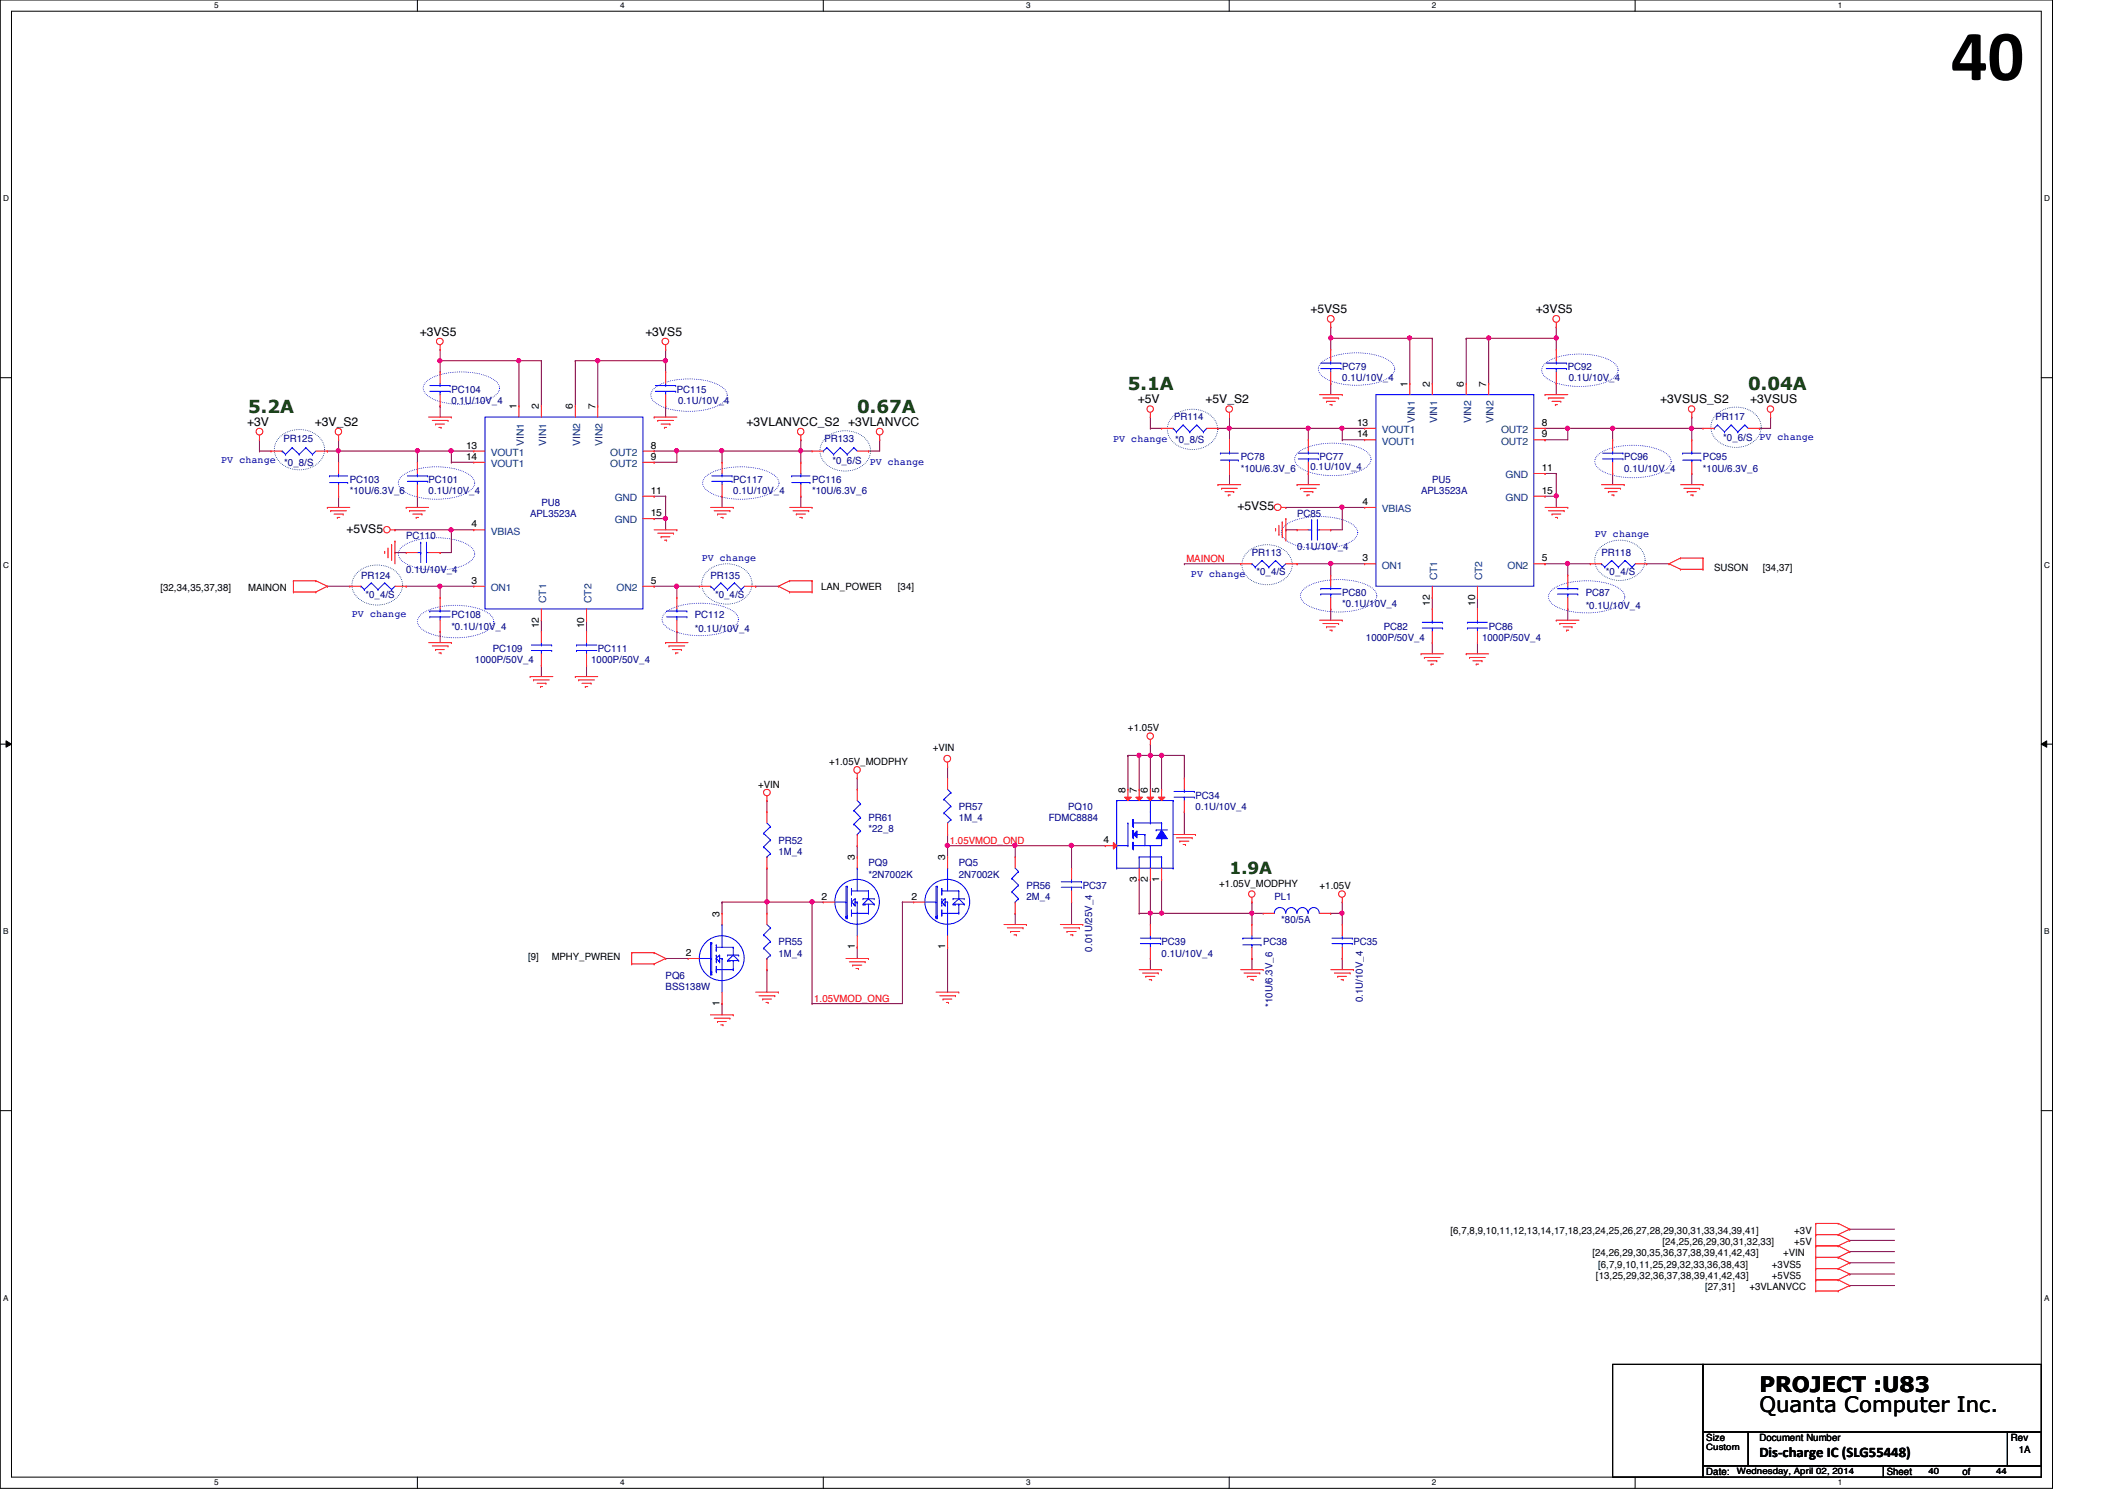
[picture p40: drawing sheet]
<svg xmlns="http://www.w3.org/2000/svg" width="297mm" height="210mm" viewBox="0 0 297 210" stroke-linecap="round" stroke-linejoin="round" font-family="sans-serif">
<defs><g id="words">
<text font-size="10.1" x="272.5" y="11.2">40</text>
<g font-size="3">
<text x="245.7" y="197.2">Quanta Computer Inc.</text>
<text x="245.7" y="194.4">PROJECT :U83</text>
</g>
<g font-size="2.5" fill="#004000">
<text x="34.7" y="57.7">5.2A</text>
<text x="119.7" y="57.7">0.67A</text>
<text x="157.5" y="54.5">5.1A</text>
<text x="244.1" y="54.5">0.04A</text>
</g>
<text font-size="2.3" fill="#004000" x="171.7" y="122">1.9A</text>
<text font-size="2" x="245.7" y="203.5">Dis-charge IC (SLG55448)</text>
<g font-size="1.7">
<text x="58.6" y="46.9">+3VS5</text>
<text x="90.1" y="46.9">+3VS5</text>
<text x="183" y="43.7">+5VS5</text>
<text x="214.5" y="43.7">+3VS5</text>
<text x="34.5" y="59.5">+3V</text>
<text x="44" y="59.5">+3V_S2</text>
<text x="104.3" y="59.5">+3VLANVCC_S2</text>
<text x="118.4" y="59.5">+3VLANVCC</text>
<text x="158.9" y="56.3">+5V</text>
<text x="168.4" y="56.3">+5V_S2</text>
<text x="231.9" y="56.3">+3VSUS_S2</text>
<text x="244.4" y="56.3">+3VSUS</text>
<text x="172.8" y="71.3">+5VS5</text>
<text x="48.4" y="74.4">+5VS5</text>
</g>
<g font-size="1.4" fill="#000080">
<text x="187.4" y="51.7">PC79</text>
<text x="187.4" y="53.3">0.1U/10V_4</text>
<text x="218.9" y="51.7">PC92</text>
<text x="219.1" y="53.3">0.1U/10V_4</text>
<text x="63" y="54.9">PC104</text>
<text x="63" y="56.4">0.1U/10V_4</text>
<text x="94.5" y="54.9">PC115</text>
<text x="94.7" y="56.4">0.1U/10V_4</text>
<text x="164" y="58.6">PR114</text>
<text x="239.6" y="58.6">PR117</text>
<text x="39.6" y="61.8">PR125</text>
<text x="39.7" y="65.1">*0_8/S</text>
<text x="115.1" y="61.8">PR133</text>
<text x="116.2" y="64.8">*0_6/S</text>
<text x="164.1" y="61.9">*0_8/S</text>
<text x="173.3" y="64.3">PC78</text>
<text x="173.3" y="65.9">*10U/6.3V_6</text>
<text x="183" y="65.7">0.1U/10V_4</text>
<text x="184.3" y="64.3">PC77</text>
<text x="226.8" y="64.3">PC96</text>
<text x="226.8" y="65.9">0.1U/10V_4</text>
<text x="237.8" y="64.3">PC95</text>
<text x="237.8" y="65.9">*10U/6.3V_6</text>
<text x="240.7" y="61.6">*0_6/S PV change</text>
<text x="48.8" y="67.4">PC103</text>
<text x="48.8" y="69">*10U/6.3V_6</text>
<text x="59.9" y="67.4">PC101</text>
<text x="59.9" y="69">0.1U/10V_4</text>
<text x="75.6" y="70.6">PU8</text>
<text x="102.4" y="67.4">PC117</text>
<text x="102.4" y="69">0.1U/10V_4</text>
<text x="113.4" y="67.4">PC116</text>
<text x="113.4" y="69">*10U/6.3V_6</text>
<text x="198.5" y="69">APL3523A</text>
<text x="200" y="67.4">PU5</text>
<text x="56.7" y="75.3">PC110</text>
<text x="74" y="72.2">APL3523A</text>
<text x="174.8" y="77.7">PR113</text>
<text x="181.1" y="72.2">PC85</text>
<text x="181.1" y="76.9">0.1U/10V_4</text>
<text x="223.6" y="77.7">PR118</text>
<text x="50.4" y="80.8">PR124</text>
<text x="51.1" y="83.5">*0_4/S</text>
<text x="56.7" y="80.1">0.1U/10V_4</text>
<text x="99.2" y="80.8">PR135</text>
<text x="99.9" y="83.5">*0_4/S</text>
<text x="175.5" y="80.3">*0_4/S</text>
<text x="187.4" y="83.2">PC80</text>
<text x="221.4" y="83.2">PC87</text>
<text x="224.3" y="80.3">*0_4/S</text>
<text x="63" y="86.4">PC108</text>
<text x="63" y="87.9">*0.1U/10V_4</text>
<text x="97" y="86.4">PC112</text>
<text x="97" y="88.2">*0.1U/10V_4</text>
<text x="187.4" y="84.8">*0.1U/10V_4</text>
<text x="190.8" y="89.5">1000P/50V_4</text>
<text x="193.2" y="87.9">PC82</text>
<text x="207" y="89.5">1000P/50V_4</text>
<text x="207.9" y="87.9">PC86</text>
<text x="221.4" y="85.1">*0.1U/10V_4</text>
<text x="66.3" y="92.6">1000P/50V_4</text>
<text x="68.8" y="91.1">PC109</text>
<text x="82.5" y="92.6">1000P/50V_4</text>
<text x="83.5" y="91.1">PC111</text>
<text x="133.9" y="113.1">PR57</text>
<text x="149.2" y="113.1">PQ10</text>
<text x="167" y="111.5">PC34</text>
<text x="167" y="113.1">0.1U/10V_4</text>
<text x="108.7" y="117.9">PR52</text>
<text x="108.7" y="119.4">1M_4</text>
<text x="121.3" y="114.7">PR61</text>
<text x="121.3" y="116.2">*22_8</text>
<text x="133.9" y="114.7">1M_4</text>
<text x="146.5" y="114.7">FDMC8884</text>
<text x="121.3" y="121">PQ9</text>
<text x="121.3" y="122.6">*2N7002K</text>
<text x="133.9" y="121">PQ5</text>
<text x="133.9" y="122.6">2N7002K</text>
<text x="143.3" y="124.1">PR56</text>
<text x="143.3" y="125.7">2M_4</text>
<text x="151.2" y="124.1">PC37</text>
<text x="178" y="125.7">PL1</text>
<text x="108.7" y="132">PR55</text>
<text x="162.2" y="132">PC39</text>
<text x="176.4" y="132">PC38</text>
<text x="178.9" y="128.9">*80/5A</text>
<text x="189" y="132">PC35</text>
<text x="93" y="136.7">PQ6</text>
<text x="108.7" y="133.6">1M_4</text>
<text x="152.5" y="132.9" transform="rotate(-90 152.5 132.9)">0.01U/25V_4</text>
<text x="162.2" y="133.6">0.1U/10V_4</text>
<text x="93" y="138.3">BSS138W</text>
<text x="177.7" y="140.6" transform="rotate(-90 177.7 140.6)">*10U/6.3V_6</text>
<text x="190.3" y="140" transform="rotate(-90 190.3 140)">0.1U/10V_4</text>
</g>
<g font-size="1.4">
<text x="72.1" y="57.1" transform="rotate(-90 72.1 57.1)">1</text>
<text x="75.3" y="57.1" transform="rotate(-90 75.3 57.1)">2</text>
<text x="80" y="57.1" transform="rotate(-90 80 57.1)">6</text>
<text x="83.1" y="57.1" transform="rotate(-90 83.1 57.1)">7</text>
<text x="189.5" y="59.5">13</text>
<text x="196.6" y="54" transform="rotate(-90 196.6 54)">1</text>
<text x="199.7" y="54" transform="rotate(-90 199.7 54)">2</text>
<text x="204.4" y="54" transform="rotate(-90 204.4 54)">6</text>
<text x="207.6" y="54" transform="rotate(-90 207.6 54)">7</text>
<text x="215.3" y="59.5">8</text>
<text x="65.1" y="64.2">14</text>
<text x="65.1" y="62.7">13</text>
<text x="90.9" y="64.2">9</text>
<text x="90.9" y="62.7">8</text>
<text x="189.5" y="61.1">14</text>
<text x="215.3" y="65.8">11</text>
<text x="215.3" y="61.1">9</text>
<text x="90.9" y="69">11</text>
<text x="190.3" y="70.5">4</text>
<text x="215.3" y="69">15</text>
<text x="65.9" y="73.7">4</text>
<text x="90.9" y="72.1">15</text>
<text x="22.4" y="82.5">[32,34,35,37,38]</text>
<text x="34.7" y="82.5">MAINON</text>
<text x="65.9" y="81.5">3</text>
<text x="90.9" y="81.5">5</text>
<text x="114.7" y="82.4">LAN_POWER</text>
<text x="125.4" y="82.4">[34]</text>
<text x="190.3" y="78.4">3</text>
<text x="215.3" y="78.4">5</text>
<text x="239.4" y="79.7">SUSON</text>
<text x="246.2" y="79.7">[34,37]</text>
<text x="75.3" y="87.8" transform="rotate(-90 75.3 87.8)">12</text>
<text x="81.6" y="87.8" transform="rotate(-90 81.6 87.8)">10</text>
<text x="199.7" y="84.6" transform="rotate(-90 199.7 84.6)">12</text>
<text x="206" y="84.6" transform="rotate(-90 206 84.6)">10</text>
<text x="115.8" y="106.8">+1.05V_MODPHY</text>
<text x="130.3" y="104.9">+VIN</text>
<text x="157.5" y="102.1">+1.05V</text>
<text x="105.9" y="110">+VIN</text>
<text x="157.2" y="110.7" transform="rotate(-90 157.2 110.7)">8</text>
<text x="158.7" y="110.7" transform="rotate(-90 158.7 110.7)">7</text>
<text x="160.3" y="110.7" transform="rotate(-90 160.3 110.7)">6</text>
<text x="161.9" y="110.7" transform="rotate(-90 161.9 110.7)">5</text>
<text x="154.1" y="117.8">4</text>
<text x="114.7" y="125.6">2</text>
<text x="119.4" y="120.1" transform="rotate(-90 119.4 120.1)">3</text>
<text x="127.3" y="125.6">2</text>
<text x="132" y="120.1" transform="rotate(-90 132 120.1)">3</text>
<text x="158.7" y="123.1" transform="rotate(-90 158.7 123.1)">3</text>
<text x="160.3" y="123.1" transform="rotate(-90 160.3 123.1)">2</text>
<text x="161.9" y="123.1" transform="rotate(-90 161.9 123.1)">1</text>
<text x="170.3" y="123.8">+1.05V_MODPHY</text>
<text x="184.3" y="124.1">+1.05V</text>
<text x="100.5" y="128" transform="rotate(-90 100.5 128)">3</text>
<text x="73.7" y="134.1">[9]</text>
<text x="77" y="134.1">MPHY_PWREN</text>
<text x="95.8" y="133.5">2</text>
<text x="119.4" y="132.6" transform="rotate(-90 119.4 132.6)">1</text>
<text x="132" y="132.6" transform="rotate(-90 132 132.6)">1</text>
<text x="100.5" y="140.5" transform="rotate(-90 100.5 140.5)">1</text>
<text x="202.6" y="172.3">[6,7,8,9,10,11,12,13,14,17,18,23,24,25,26,27,28,29,30,31,33,34,39,41]</text>
<text x="232.2" y="173.9">[24,25,26,29,30,31,32,33]</text>
<text x="250.6" y="173.9">+5V</text>
<text x="250.6" y="172.3">+3V</text>
<text x="222.4" y="175.5">[24,26,29,30,35,36,37,38,39,41,42,43]</text>
<text x="222.9" y="178.6">[13,25,29,32,36,37,38,39,41,42,43]</text>
<text x="223.2" y="177">[6,7,9,10,11,25,29,32,33,36,38,43]</text>
<text x="247.4" y="177">+3VS5</text>
<text x="247.4" y="178.6">+5VS5</text>
<text x="249" y="175.5">+VIN</text>
<text x="238.1" y="180.2">[27,31]</text>
<text x="244.3" y="180.2">+3VLANVCC</text>
<text x="238.3" y="201.3">Size</text>
<text x="245.7" y="201.3">Document Number</text>
<text x="280.8" y="201.3">Rev</text>
<text x="281.9" y="202.9">1A</text>
<text x="238.3" y="206">Date:</text>
<text x="263.5" y="206">Sheet</text>
<text x="274.1" y="206">of</text>
</g>
<g font-size="1.4" fill="#004080">
<text x="197.6" y="59.1" transform="rotate(-90 197.6 59.1)">VIN1</text>
<text x="200.7" y="59.1" transform="rotate(-90 200.7 59.1)">VIN1</text>
<text x="205.4" y="59.1" transform="rotate(-90 205.4 59.1)">VIN2</text>
<text x="208.6" y="59.1" transform="rotate(-90 208.6 59.1)">VIN2</text>
<text x="68.5" y="65.2">VOUT1</text>
<text x="68.5" y="63.7">VOUT1</text>
<text x="73.1" y="62.3" transform="rotate(-90 73.1 62.3)">VIN1</text>
<text x="76.3" y="62.3" transform="rotate(-90 76.3 62.3)">VIN1</text>
<text x="81" y="62.3" transform="rotate(-90 81 62.3)">VIN2</text>
<text x="84.2" y="62.3" transform="rotate(-90 84.2 62.3)">VIN2</text>
<text x="85.2" y="65.2">OUT2</text>
<text x="85.2" y="63.7">OUT2</text>
<text x="193" y="62.1">VOUT1</text>
<text x="193" y="60.5">VOUT1</text>
<text x="209.6" y="62.1">OUT2</text>
<text x="209.6" y="60.5">OUT2</text>
<text x="85.8" y="70">GND</text>
<text x="193" y="71.5">VBIAS</text>
<text x="210.3" y="66.8">GND</text>
<text x="210.3" y="70">GND</text>
<text x="68.5" y="74.7">VBIAS</text>
<text x="85.8" y="73.1">GND</text>
<text x="68.5" y="82.5">ON1</text>
<text x="86.1" y="82.5">ON2</text>
<text x="193" y="79.4">ON1</text>
<text x="200.7" y="81.1" transform="rotate(-90 200.7 81.1)">CT1</text>
<text x="207" y="81.1" transform="rotate(-90 207 81.1)">CT2</text>
<text x="210.5" y="79.4">ON2</text>
<text x="76.3" y="84.2" transform="rotate(-90 76.3 84.2)">CT1</text>
<text x="82.6" y="84.2" transform="rotate(-90 82.6 84.2)">CT2</text>
</g>
<g font-size="1.4" fill="#0000a0">
<text x="30.9" y="64.6">PV change</text>
<text x="121.5" y="64.9">PV change</text>
<text x="155.4" y="61.8">PV change</text>
<text x="222.7" y="75">PV change</text>
<text x="98" y="78.3">PV change</text>
<text x="166.3" y="80.6">PV change</text>
<text x="49.1" y="86.2">PV change</text>
</g>
<g font-size="1.4" fill="#f00">
<text x="165.7" y="78.4">MAINON</text>
<text x="132.6" y="117.8">1.05VMOD_OND</text>
<text x="113.7" y="139.9">1.05VMOD_ONG</text>
</g>
<g font-size="1.2">
<text x="238.3" y="202.6">Custom</text>
<text x="242.6" y="205.9">Wednesday, April 02, 2014</text>
<text x="269.3" y="205.9">40</text>
<text x="278.8" y="205.9">44</text>
</g>
<g font-size="1.1">
<text x="29.9" y="1.1">5</text>
<text x="86.6" y="1.1">4</text>
<text x="143.3" y="1.1">3</text>
<text x="200" y="1.1">2</text>
<text x="256.7" y="1.1">1</text>
<text x=".5" y="28.1">D</text>
<text x="285.5" y="28.1">D</text>
<text x=".5" y="79.3">C</text>
<text x="285.5" y="79.3">C</text>
<text x=".5" y="130.5">B</text>
<text x="285.5" y="130.5">B</text>
<text x=".5" y="181.7">A</text>
<text x="285.5" y="181.7">A</text>
<text x="29.9" y="207.4">5</text>
<text x="86.6" y="207.4">4</text>
<text x="143.3" y="207.4">3</text>
<text x="200" y="207.4">2</text>
<text x="256.7" y="207.4">1</text>
</g>
</g></defs>
<path d="M0 0h286.6v207.9h-286.6zM1.6 1.6h283.5v204.7h-283.5z" fill="none" stroke="#000" stroke-width=".14"/>
<g fill="#fff">
<path d="M29.9 .2h.6v1.2h-.6z"/>
<path d="M29.9 206.5h.6v1.1h-.6z"/>
</g>
<path d="M58.3 0v1.6M58.3 206.3v1.6" fill="none" stroke="#000" stroke-width=".14"/>
<g fill="#fff">
<path d="M86.6 .2h.6v1.2h-.6z"/>
<path d="M86.6 206.5h.6v1.1h-.6z"/>
</g>
<path d="M115 0v1.6M115 206.3v1.6" fill="none" stroke="#000" stroke-width=".14"/>
<g fill="#fff">
<path d="M143.3 .2h.6v1.2h-.6z"/>
<path d="M143.3 206.5h.6v1.1h-.6z"/>
</g>
<path d="M171.7 0v1.6M171.7 206.3v1.6" fill="none" stroke="#000" stroke-width=".14"/>
<g fill="#fff">
<path d="M200 .2h.6v1.2h-.6z"/>
<path d="M200 206.5h.6v1.1h-.6z"/>
</g>
<path d="M228.3 0v1.6M228.3 206.3v1.6" fill="none" stroke="#000" stroke-width=".14"/>
<g fill="#fff">
<path d="M256.7 .2h.6v1.2h-.6z"/>
<path d="M256.7 206.5h.6v1.1h-.6z"/>
<path d="M.5 27.1h.7v1.2h-.7z"/>
<path d="M285.5 27.1h.8v1.2h-.8z"/>
<path d="M.5 78.3h.7v1.2h-.7z"/>
<path d="M285.5 78.3h.8v1.2h-.8z"/>
</g>
<path d="M0 52.7h1.6M285.1 52.7h1.5" fill="none" stroke="#000" stroke-width=".14"/>
<g fill="#fff">
<path d="M.5 129.5h.7v1.2h-.7z"/>
<path d="M285.5 129.5h.7v1.2h-.7z"/>
</g>
<path d="M0 103.9h1.6M.8 103.5l.8 .4-.8 .5zM285.1 103.9l.7-.4v.9zM285.1 103.9h1.5" fill="none" stroke="#000" stroke-width=".14"/>
<path d="M.8 103.5l.8 .4-.8 .5zM285.1 103.9l.7-.4v.9z" fill="#000"/>
<g fill="#fff">
<path d="M.5 180.7h.7v1.2h-.7z"/>
<path d="M285.5 180.7h.7v1.2h-.7z"/>
</g>
<path d="M0 155.1h1.6M285.1 155.1h1.5" fill="none" stroke="#000" stroke-width=".14"/>
<g fill="none" stroke="#00f" stroke-width=".14" stroke-dasharray="0 .3">
<path d="M59.5 53.3a7.5 7.5 0 0 1 4.9-1.4 7.6 7.6 0 0 1 4.9 1.4 1.13 1.13 0 0 1 0 1.8 7.5 7.5 0 0 1-4.9 1.4 7.4 7.4 0 0 1-4.9-1.4 1.14 1.14 0 0 1 0-1.8zM91.3 54.3a7.5 7.5 0 0 1 4.9-1.4 7.6 7.6 0 0 1 4.9 1.4 1.13 1.13 0 0 1 0 1.8 7.5 7.5 0 0 1-4.9 1.3 7.4 7.4 0 0 1-4.9-1.3 1.14 1.14 0 0 1 0-1.8zM184.5 50.7a7.5 7.5 0 0 1 4.9-1.4 7.6 7.6 0 0 1 4.9 1.4 1.13 1.13 0 0 1 0 1.7 7.5 7.5 0 0 1-4.9 1.4 7.4 7.4 0 0 1-4.9-1.4 1.14 1.14 0 0 1 0-1.7zM215.7 50.8a7.5 7.5 0 0 1 4.9-1.4 7.6 7.6 0 0 1 4.9 1.4 1.13 1.13 0 0 1 0 1.8 7.5 7.5 0 0 1-4.9 1.4 7.4 7.4 0 0 1-4.9-1.4 1.14 1.14 0 0 1 0-1.8zM56 66.6a7.5 7.5 0 0 1 5-1.4 7.6 7.6 0 0 1 4.9 1.4 1.13 1.13 0 0 1 0 1.7 7.5 7.5 0 0 1-4.9 1.4 7.4 7.4 0 0 1-5-1.4 1.14 1.14 0 0 1 0-1.7zM56 76.5a7.5 7.5 0 0 1 5-1.4 7.6 7.6 0 0 1 4.9 1.4 1.13 1.13 0 0 1 0 1.7 7.5 7.5 0 0 1-4.9 1.4 7.4 7.4 0 0 1-5-1.4 1.14 1.14 0 0 1 0-1.7zM98.5 66.6a7.5 7.5 0 0 1 5-1.4 7.6 7.6 0 0 1 4.9 1.4 1.13 1.13 0 0 1 0 1.7 7.5 7.5 0 0 1-4.9 1.4 7.4 7.4 0 0 1-5-1.4 1.14 1.14 0 0 1 0-1.7zM179.4 73.5a7.5 7.5 0 0 1 4.9-1.4 7.6 7.6 0 0 1 4.9 1.4 1.12 1.12 0 0 1 0 1.7 7.6 7.6 0 0 1-4.9 1.4 7.5 7.5 0 0 1-4.9-1.4 1.13 1.13 0 0 1 0-1.7zM181.2 63.3a7.5 7.5 0 0 1 4.9-1.4 7.6 7.6 0 0 1 4.9 1.4 1.13 1.13 0 0 1 0 1.7 7.5 7.5 0 0 1-4.9 1.4 7.4 7.4 0 0 1-4.9-1.4 1.14 1.14 0 0 1 0-1.7zM223.1 63.6a7.5 7.5 0 0 1 4.9-1.4 7.6 7.6 0 0 1 5 1.4 1.13 1.13 0 0 1 0 1.7 7.5 7.5 0 0 1-5 1.4 7.4 7.4 0 0 1-4.9-1.4 1.14 1.14 0 0 1 0-1.7zM58.7 85.9a7.5 7.5 0 0 1 4.9-1.4 7.6 7.6 0 0 1 4.9 1.4 1.13 1.13 0 0 1 0 1.8 7.5 7.5 0 0 1-4.9 1.4 7.4 7.4 0 0 1-4.9-1.4 1.14 1.14 0 0 1 0-1.8zM92.9 85.6a7.5 7.5 0 0 1 4.9-1.4 7.6 7.6 0 0 1 4.9 1.4 1.13 1.13 0 0 1 0 1.8 7.5 7.5 0 0 1-4.9 1.4 7.4 7.4 0 0 1-4.9-1.4 1.14 1.14 0 0 1 0-1.8z"/>
<path d="M182 82.3a7.5 7.5 0 0 1 4.9-1.4 7.6 7.6 0 0 1 5 1.4 1.13 1.13 0 0 1 0 1.8 7.5 7.5 0 0 1-5 1.4 7.4 7.4 0 0 1-4.9-1.4 1.14 1.14 0 0 1 0-1.8zM216.7 82.5a7.5 7.5 0 0 1 4.9-1.4 7.6 7.6 0 0 1 4.9 1.4 1.12 1.12 0 0 1 0 1.7 7.6 7.6 0 0 1-4.9 1.4 7.5 7.5 0 0 1-4.9-1.4 1.13 1.13 0 0 1 0-1.7z"/>
</g>
<path d="M163.6 58.4a4 4 0 0 1 6.2 .4 2.67 2.67 0 0 1-1.9 3.8 3.8 3.8 0 0 1-4.6-1.6 2.36 2.36 0 0 1 .3-2.6zM239.5 58.1a4 4 0 0 1 6.2 .5 2.67 2.67 0 0 1-1.9 3.7 3.8 3.8 0 0 1-4.6-1.5 2.36 2.36 0 0 1 .3-2.7zM38.9 61.2a4 4 0 0 1 6.2 .5 2.67 2.67 0 0 1-1.9 3.7 3.8 3.8 0 0 1-4.6-1.5 2.36 2.36 0 0 1 .3-2.7zM98.6 80a4 4 0 0 1 6.1 .4 2.67 2.67 0 0 1-1.8 3.7 3.8 3.8 0 0 1-4.6-1.5 2.36 2.36 0 0 1 .3-2.6zM115.1 61.4a4 4 0 0 1 6.2 .5 2.66 2.66 0 0 1-1.9 3.7 3.9 3.9 0 0 1-4.6-1.5 2.36 2.36 0 0 1 .3-2.7zM174 77.3a4 4 0 0 1 6.2 .5 2.63 2.63 0 0 1-1.9 3.6 3.9 3.9 0 0 1-4.6-1.5 2.32 2.32 0 0 1 .3-2.6zM223.3 76.7a4 4 0 0 1 6.2 .4 2.67 2.67 0 0 1-1.9 3.7 3.8 3.8 0 0 1-4.6-1.5 2.36 2.36 0 0 1 .3-2.6zM49.7 80.1a4 4 0 0 1 6.2 .5 2.63 2.63 0 0 1-1.9 3.7 3.9 3.9 0 0 1-4.6-1.5 2.32 2.32 0 0 1 .3-2.7z" fill="none" stroke="#004080" stroke-width=".14" stroke-dasharray="0 .3"/>
<g fill="none" stroke="#800040" stroke-width=".14">
<path d="M159.1 105.5h.1M159.1 105.5h1.6M162.2 105.5h.1M162.2 105.5h3.2M93 133.9h.1M93 133.9h3.1M113.4 140.2h.1M113.4 140.2h12.6M258.3 174.8h.1M258.3 173.2h.1M258.3 177.9h.1M258.3 176.4h.1"/>
<path d="M258.3 171.7h.1M258.3 179.5h.1M258.3 174.8h6.3M258.3 173.2h6.3M258.3 177.9h6.3M258.3 176.4h6.3M258.3 171.7h6.3M258.3 179.5h6.3"/>
</g>
<circle cx="162.2" cy="105.5" r=".3" fill="#f0f"/>
<circle cx="162.2" cy="105.5" r=".3" fill="none" stroke="#f0f" stroke-width=".14"/>
<path d="M160.7 103.9h.1M160.7 103.9v1.6" fill="none" stroke="#800040" stroke-width=".14"/>
<circle cx="160.7" cy="105.5" r=".3" fill="#f0f"/>
<circle cx="160.7" cy="105.5" r=".3" fill="none" stroke="#f0f" stroke-width=".14"/>
<path d="M157.5 105.5h.1M157.5 105.5v4.7M157.5 105.5h1.6" fill="none" stroke="#800040" stroke-width=".14"/>
<circle cx="159" cy="105.5" r=".29" fill="#f0f"/>
<circle cx="159" cy="105.5" r=".29" fill="none" stroke="#f0f" stroke-width=".14"/>
<path d="M132.3 116.5h.1M132.3 118.1h.1M132.3 116.5v3.2M149.6 118.1h.1M149.6 118.1v3.1M159.1 105.5h.1M159.1 105.5v4.7" fill="none" stroke="#800040" stroke-width=".14"/>
<circle cx="132.3" cy="118.1" r=".3" fill="#f0f"/>
<circle cx="132.3" cy="118.1" r=".3" fill="none" stroke="#f0f" stroke-width=".14"/>
<g fill="none" stroke="#800040" stroke-width=".14">
<path d="M107.1 111.8h.1M107.1 111.8v1.6M119.7 108.7h.1M119.7 118.1h.1M119.7 108.7v1.5M119.7 118.1v1.6M132.3 107.1h.1M132.3 118.1h9.5M132.3 107.1v1.6M141.8 118.1h.1M149.6 118.1h.1M149.6 118.1h4.7"/>
<path d="M160.7 105.5h.1M160.7 105.5v4.7M162.2 105.5h.1M162.2 105.5v4.7M165.4 105.5h.1M165.4 113.4h.1M165.4 105.5v3.2M165.4 113.4v3.1M100.8 126h.1M100.8 126v1.6M100.8 126h14.2M107.1 121.2h.1"/>
<path d="M107.1 126h.1M107.1 135.4h.1M107.1 121.2v6.4M107.1 135.4v3.2M113.4 126h.1M113.4 126v14.2M119.7 132.3h.1M119.7 132.3v1.6M132.3 132.3h.1M132.3 132.3v6.3M160.7 122.8h.1M160.7 127.6h.1"/>
<path d="M160.7 133.9h.1M160.7 122.8v6.3M160.7 133.9v1.5M100.8 140.2h.1M100.8 140.2v1.5"/>
</g>
<circle cx="113.4" cy="125.9" r=".3" fill="#f0f"/>
<circle cx="113.4" cy="125.9" r=".3" fill="none" stroke="#f0f" stroke-width=".14"/>
<circle cx="107.1" cy="125.9" r=".3" fill="#f0f"/>
<circle cx="107.1" cy="125.9" r=".3" fill="none" stroke="#f0f" stroke-width=".14"/>
<path d="M160.7 105.5h.1M160.7 105.5h1.5M126 126h.1M126 126v14.2M126 126h1.6M160.7 127.6h.1M160.7 127.6h1.5M174.8 126h.1M174.8 127.6h.1M174.8 133.9h.1M174.8 126v3.1M174.8 133.9v1.5" fill="none" stroke="#800040" stroke-width=".14"/>
<circle cx="160.7" cy="127.5" r=".29" fill="#f0f"/>
<circle cx="160.7" cy="127.5" r=".29" fill="none" stroke="#f0f" stroke-width=".14"/>
<path d="M159.1 122.8h.1M159.1 127.6h.1M159.1 122.8v4.8M159.1 127.6h1.6M162.2 122.8h.1M162.2 127.6h.1M162.2 127.6h12.6M162.2 122.8v4.8" fill="none" stroke="#800040" stroke-width=".14"/>
<circle cx="174.8" cy="127.5" r=".29" fill="#f0f"/>
<circle cx="174.8" cy="127.5" r=".29" fill="none" stroke="#f0f" stroke-width=".14"/>
<circle cx="162.2" cy="127.5" r=".29" fill="#f0f"/>
<circle cx="162.2" cy="127.5" r=".29" fill="none" stroke="#f0f" stroke-width=".14"/>
<path d="M174.8 127.6h.1M174.8 127.6h1.6M187.4 126h.1M187.4 126v1.6" fill="none" stroke="#800040" stroke-width=".14"/>
<circle cx="187.4" cy="127.5" r=".29" fill="#f0f"/>
<circle cx="187.4" cy="127.5" r=".29" fill="none" stroke="#f0f" stroke-width=".14"/>
<path d="M61.5 50.4h.1M61.5 50.4v1.5M93 56.7h.1M93 48.8h.1M93 48.8v1.6M93 56.7v1.6M185.8 127.6h.1M185.8 127.6h1.6M187.4 133.9h.1M187.4 127.6h.1M187.4 127.6v1.5M187.4 133.9v1.5" fill="none" stroke="#800040" stroke-width=".14"/>
<circle cx="61.4" cy="50.4" r=".3" fill="#f0f"/>
<circle cx="61.4" cy="50.4" r=".3" fill="none" stroke="#f0f" stroke-width=".14"/>
<path d="M80.3 50.4h.1M80.3 50.4v6.3M80.3 50.4h3.2M83.5 50.4h.1M83.5 50.4v6.3" fill="none" stroke="#800040" stroke-width=".14"/>
<circle cx="83.5" cy="50.4" r=".3" fill="#f0f"/>
<circle cx="83.5" cy="50.4" r=".3" fill="none" stroke="#f0f" stroke-width=".14"/>
<path d="M83.5 50.4h.1M83.5 50.4h9.5" fill="none" stroke="#800040" stroke-width=".14"/>
<circle cx="92.9" cy="50.4" r=".3" fill="#f0f"/>
<circle cx="92.9" cy="50.4" r=".3" fill="none" stroke="#f0f" stroke-width=".14"/>
<path d="M93 50.4h.1M93 50.4v1.5M91.4 72.4h.1M91.4 72.4h1.6M93 72.4h.1M93 72.4v1.6" fill="none" stroke="#800040" stroke-width=".14"/>
<circle cx="92.9" cy="72.4" r=".29" fill="#f0f"/>
<circle cx="92.9" cy="72.4" r=".29" fill="none" stroke="#f0f" stroke-width=".14"/>
<g fill="none" stroke="#800040" stroke-width=".14">
<path d="M72.5 50.4h.1M72.5 50.4v6.3M72.5 50.4h3.1M75.6 50.4h.1M75.6 50.4v6.3M55.2 77.2h.1M55.2 77.2h1.5M91.4 69.3h.1M91.4 69.3h1.6M93 69.3h.1M93 69.3v3.1M75.6 92.9h.1"/>
<path d="M75.6 92.9v1.6"/>
</g>
<circle cx="72.4" cy="50.4" r=".29" fill="#f0f"/>
<circle cx="72.4" cy="50.4" r=".29" fill="none" stroke="#f0f" stroke-width=".14"/>
<g fill="none" stroke="#800040" stroke-width=".14">
<path d="M61.5 50.4h.1M61.5 56.7h.1M61.5 50.4h11M61.5 56.7v1.6M91.4 64.6h.1M91.4 64.6h3.1M94.5 63h.1M94.5 63h17.3M100.8 69.3h.1M100.8 63h.1M100.8 63v1.6M100.8 69.3v1.6"/>
<path d="M111.8 69.3h.1M111.8 63h.1M111.8 63v1.6M111.8 69.3v1.6"/>
</g>
<circle cx="111.8" cy="62.9" r=".29" fill="#f0f"/>
<circle cx="111.8" cy="62.9" r=".29" fill="none" stroke="#f0f" stroke-width=".14"/>
<circle cx="100.8" cy="62.9" r=".3" fill="#f0f"/>
<circle cx="100.8" cy="62.9" r=".3" fill="none" stroke="#f0f" stroke-width=".14"/>
<path d="M61.5 48.8h.1M61.5 48.8v1.6M55.2 74h.1M55.2 74h7.8M81.9 92.9h.1M81.9 92.9v1.6" fill="none" stroke="#800040" stroke-width=".14"/>
<circle cx="63" cy="74" r=".3" fill="#f0f"/>
<circle cx="63" cy="74" r=".3" fill="none" stroke="#f0f" stroke-width=".14"/>
<g fill="none" stroke="#800040" stroke-width=".14">
<path d="M36.2 61.4h.1M36.2 61.4v1.6M45.7 63h.1M45.7 63h1.6M63 74h.1M63 74v3.2M94.5 63h.1M94.5 63v1.6M111.8 63h.1M111.8 63h1.6M121.3 63h.1M122.8 61.4h.1"/>
<path d="M122.8 61.4v1.6h-1.5M45.7 81.9h.1M45.7 81.9h3.1M61.5 88.2h.1M61.5 88.2v1.5M75.6 86.6h.1M75.6 86.6v1.6M81.9 86.6h.1M81.9 86.6v1.6"/>
</g>
<circle cx="94.5" cy="62.9" r=".3" fill="#f0f"/>
<circle cx="94.5" cy="62.9" r=".3" fill="none" stroke="#f0f" stroke-width=".14"/>
<g fill="none" stroke="#800040" stroke-width=".14">
<path d="M47.3 69.3h.1M47.3 63h.1M47.3 63h15.7M47.3 63v1.6M47.3 69.3v1.6M58.3 63h.1M58.3 69.3h.1M58.3 63v1.6M58.3 69.3v1.6M63 74h.1M63 74h3.2M91.4 63h.1"/>
<path d="M91.4 63h3.1"/>
</g>
<circle cx="58.3" cy="62.9" r=".3" fill="#f0f"/>
<circle cx="58.3" cy="62.9" r=".3" fill="none" stroke="#f0f" stroke-width=".14"/>
<circle cx="47.2" cy="62.9" r=".3" fill="#f0f"/>
<circle cx="47.2" cy="62.9" r=".3" fill="none" stroke="#f0f" stroke-width=".14"/>
<path d="M47.3 61.4h.1M47.3 61.4v1.6M63 64.6h.1M63 63h.1M63 64.6h3.2M63 63v1.6" fill="none" stroke="#800040" stroke-width=".14"/>
<circle cx="63" cy="62.9" r=".3" fill="#f0f"/>
<circle cx="63" cy="62.9" r=".3" fill="none" stroke="#f0f" stroke-width=".14"/>
<path d="M63 63h.1M63 63h3.2M94.5 81.9h.1M94.5 81.9v1.5M94.5 81.9h3.2" fill="none" stroke="#800040" stroke-width=".14"/>
<circle cx="94.5" cy="81.9" r=".3" fill="#f0f"/>
<circle cx="94.5" cy="81.9" r=".3" fill="none" stroke="#f0f" stroke-width=".14"/>
<path d="M56.7 81.9h.1M56.7 81.9h9.5M61.5 81.9h.1M61.5 81.9v1.5M91.4 81.9h.1M91.4 81.9h3.1M94.5 88.2h.1M94.5 88.2v1.5" fill="none" stroke="#800040" stroke-width=".14"/>
<circle cx="61.4" cy="81.9" r=".3" fill="#f0f"/>
<circle cx="61.4" cy="81.9" r=".3" fill="none" stroke="#f0f" stroke-width=".14"/>
<g fill="none" stroke="#800040" stroke-width=".14">
<path d="M185.8 47.2h.1M185.8 47.2v1.6M204.8 47.2h.1M204.8 47.2v6.4M204.8 47.2h3.1M207.9 47.2h.1M207.9 47.2v6.4M217.3 53.6h.1M217.3 45.7h.1M217.3 45.7v1.5M217.3 53.6v1.5M61.5 77.2h.1"/>
<path d="M61.5 77.2h1.5M111.8 61.4h.1M111.8 61.4v1.6M105.5 81.9h.1M105.5 81.9h3.2"/>
</g>
<circle cx="207.9" cy="47.2" r=".3" fill="#f0f"/>
<circle cx="207.9" cy="47.2" r=".3" fill="none" stroke="#f0f" stroke-width=".14"/>
<path d="M207.9 47.2h.1M207.9 47.2h9.4" fill="none" stroke="#800040" stroke-width=".14"/>
<circle cx="217.3" cy="47.2" r=".3" fill="#f0f"/>
<circle cx="217.3" cy="47.2" r=".3" fill="none" stroke="#f0f" stroke-width=".14"/>
<path d="M217.3 47.2h.1M217.3 47.2v1.6M215.8 69.3h.1M215.8 69.3h1.5M217.3 69.3h.1M217.3 69.3v1.6" fill="none" stroke="#800040" stroke-width=".14"/>
<circle cx="217.3" cy="69.3" r=".3" fill="#f0f"/>
<circle cx="217.3" cy="69.3" r=".3" fill="none" stroke="#f0f" stroke-width=".14"/>
<path d="M196.9 47.2h.1M196.9 47.2v6.4M179.6 74h.1M179.6 74h1.5M215.8 66.1h.1M215.8 66.1h1.5M217.3 66.1h.1M217.3 66.1v3.2M200 89.7h.1M200 89.7v1.6" fill="none" stroke="#800040" stroke-width=".14"/>
<circle cx="196.8" cy="47.2" r=".3" fill="#f0f"/>
<circle cx="196.8" cy="47.2" r=".3" fill="none" stroke="#f0f" stroke-width=".14"/>
<path d="M185.8 47.2h.1M185.8 47.2h14.2M196.9 47.2h.1M200 47.2h.1M200 47.2v6.4" fill="none" stroke="#800040" stroke-width=".14"/>
<circle cx="185.8" cy="47.2" r=".3" fill="#f0f"/>
<circle cx="185.8" cy="47.2" r=".3" fill="none" stroke="#f0f" stroke-width=".14"/>
<g fill="none" stroke="#800040" stroke-width=".14">
<path d="M185.8 53.6h.1M185.8 53.6v1.5M218.9 59.8h.1M218.9 59.8h17.4M225.2 59.8h.1M225.2 59.8v1.6M236.3 59.8h.1M236.3 59.8v1.6M215.8 61.4h.1M215.8 61.4h3.1M225.2 66.1h.1M225.2 66.1v1.6"/>
<path d="M236.3 66.1h.1M236.3 66.1v1.6"/>
</g>
<circle cx="236.2" cy="59.8" r=".3" fill="#f0f"/>
<circle cx="236.2" cy="59.8" r=".3" fill="none" stroke="#f0f" stroke-width=".14"/>
<circle cx="225.2" cy="59.8" r=".3" fill="#f0f"/>
<circle cx="225.2" cy="59.8" r=".3" fill="none" stroke="#f0f" stroke-width=".14"/>
<path d="M185.8 45.7h.1M185.8 45.7v1.5M179.6 70.9h.1M179.6 70.9h7.8M206.3 89.7h.1M206.3 89.7v1.6" fill="none" stroke="#800040" stroke-width=".14"/>
<circle cx="187.4" cy="70.8" r=".3" fill="#f0f"/>
<circle cx="187.4" cy="70.8" r=".3" fill="none" stroke="#f0f" stroke-width=".14"/>
<g fill="none" stroke="#800040" stroke-width=".14">
<path d="M160.7 58.3h.1M160.7 59.8h.1M160.7 59.8h1.5M160.7 58.3v1.5M170.1 59.8h.1M170.1 59.8h1.6M215.8 59.8h.1M215.8 59.8h3.1M218.9 59.8h.1M218.9 59.8v1.6M236.3 59.8h.1M236.3 59.8h1.5"/>
<path d="M245.7 59.8h.1M247.3 58.3h.1M247.3 58.3v1.5h-1.6M165.4 78.7h.1M165.4 78.7h7.9M187.4 70.9h.1M187.4 70.9v3.1M185.8 85h.1M185.8 85v1.6M200 83.4h.1M200 83.4v1.6M206.3 83.4h.1"/>
<path d="M206.3 83.4v1.6"/>
</g>
<circle cx="218.9" cy="59.8" r=".3" fill="#f0f"/>
<circle cx="218.9" cy="59.8" r=".3" fill="none" stroke="#f0f" stroke-width=".14"/>
<path d="M171.7 59.8h.1M171.7 59.8h15.7M171.7 59.8v1.6M182.7 59.8h.1M182.7 59.8v1.6M171.7 66.1h.1M171.7 66.1v1.6M182.7 66.1h.1M182.7 66.1v1.6M187.4 70.9h.1M187.4 70.9h3.2" fill="none" stroke="#800040" stroke-width=".14"/>
<circle cx="182.7" cy="59.8" r=".29" fill="#f0f"/>
<circle cx="182.7" cy="59.8" r=".29" fill="none" stroke="#f0f" stroke-width=".14"/>
<circle cx="171.7" cy="59.8" r=".3" fill="#f0f"/>
<circle cx="171.7" cy="59.8" r=".3" fill="none" stroke="#f0f" stroke-width=".14"/>
<path d="M171.7 58.3h.1M171.7 58.3v1.5M187.4 59.8h.1M187.4 59.8v1.6M187.4 59.8h3.2M187.4 61.4h.1M187.4 61.4h3.2" fill="none" stroke="#800040" stroke-width=".14"/>
<circle cx="187.4" cy="59.8" r=".3" fill="#f0f"/>
<circle cx="187.4" cy="59.8" r=".3" fill="none" stroke="#f0f" stroke-width=".14"/>
<path d="M215.8 78.7h.1M215.8 78.7h6.3M218.9 78.7h.1M218.9 78.7v1.6" fill="none" stroke="#800040" stroke-width=".14"/>
<circle cx="218.9" cy="78.7" r=".3" fill="#f0f"/>
<circle cx="218.9" cy="78.7" r=".3" fill="none" stroke="#f0f" stroke-width=".14"/>
<path d="M185.8 78.7h.1M185.8 78.7h4.8M185.8 78.7v1.6M230 78.7h.1M230 78.7h3.1M218.9 85h.1M218.9 85v1.6" fill="none" stroke="#800040" stroke-width=".14"/>
<circle cx="185.8" cy="78.7" r=".3" fill="#f0f"/>
<circle cx="185.8" cy="78.7" r=".3" fill="none" stroke="#f0f" stroke-width=".14"/>
<g fill="none" stroke="#800040" stroke-width=".14">
<path d="M236.3 58.3h.1M236.3 58.3v1.5M36.2 63h.1M36.2 63h1.6M181.1 78.7h.1M181.1 78.7h4.7M185.8 74h.1M185.8 74h1.6M141.8 118.1h.1M141.8 118.1v1.6M141.8 118.1h7.8M149.6 118.1h.1"/>
<path d="M141.8 127.6h.1M141.8 127.6v1.5M149.6 126h.1M149.6 126v3.1"/>
</g>
<circle cx="141.7" cy="118.1" r=".3" fill="#f0f"/>
<circle cx="141.7" cy="118.1" r=".3" fill="none" stroke="#f0f" stroke-width=".14"/>
<circle cx="149.6" cy="118.1" r=".3" fill="#f0f"/>
<circle cx="149.6" cy="118.1" r=".3" fill="none" stroke="#f0f" stroke-width=".14"/>
<g fill="none" stroke="#f00" stroke-width=".14">
<path d="M59.9 58.3h3.1M60.4 58.7h2.2M60.8 59.2h.1M60.8 59.2h1.3M61.3 59.7h.3M61.5 48.8h.1M61.5 51.9h.1M61.5 56.7h.1M61.5 48.2v.6M61.5 51.9v1.7M61.5 55.1v1.6M61.6 59.7h.1"/>
<path d="M62.6 58.7h.1M63 58.3h.1M72.5 56.7h.1M72.5 56.7v1.6M75.6 56.7h.1M75.6 56.7v1.6M80.3 56.7h.1M80.3 56.7v1.6M83.5 56.7h.1M83.5 56.7v1.6M91.4 58.3h.1M91.4 58.3h3.1"/>
<path d="M91.9 58.7h.1M91.9 58.7h2.2M92.3 59.2h1.3M92.8 59.7h.1M92.8 59.7h.3M93 48.8h.1M93 48.2v.6M93.6 59.2h.1M160.7 58.3h.1M160.7 57.6v.7M162.2 59.8h.1M162.2 59.8h1.6"/>
<path d="M168.5 59.8h1.6M170.1 59.8h.1M171.7 58.3h.1M171.7 57.6v.7M184.3 55.1h3.1M184.7 55.6h2.2M185.2 56h.1M185.2 56h1.3M185.7 56.5h.3M185.8 45.7h.1M185.8 48.8h.1M185.8 53.6h.1"/>
<path d="M185.8 45v.7M185.8 48.8v1.6M185.8 51.9v1.7M186 56.5h.1M186.9 55.6h.1M187.4 55.1h.1M190.6 59.8h.1M190.6 59.8h1.5M196.9 53.6h.1M196.9 53.6v1.5M200 53.6h.1M200 53.6v1.5"/>
<path d="M204.8 53.6h.1M204.8 53.6v1.5M207.9 53.6h.1M207.9 53.6v1.5M214.2 59.8h1.6M215.8 55.1h.1M215.8 59.8h.1M215.8 55.1h3.1M216.2 55.6h.1M216.2 55.6h2.2M216.7 56h1.3M217.2 56.5h.1"/>
<path d="M217.2 56.5h.3M217.3 45.7h.1M217.3 48.8h.1M217.3 53.6h.1M217.3 45v.7M217.3 48.8v1.6M217.3 51.9v1.7M218 56h.1M236.3 58.3h.1M236.3 57.6v.7M237.8 59.8h.1M237.8 59.8h1.6"/>
<path d="M244.1 59.8h1.6M245.7 59.8h.1M247.3 58.3h.1M247.3 57.6v.7M36.2 61.4h.1M36.2 60.8v.6M37.8 63h.1M37.8 63h1.6M44.1 63h1.6M45.7 70.9h.1M45.7 63h.1M45.7 70.9h3.1"/>
<path d="M46.2 71.3h.1M46.2 71.3h2.2M46.6 71.8h1.3M47.1 72.3h.1M47.1 72.3h.4M47.3 61.4h.1M47.3 64.6h.1M47.3 69.3h.1M47.3 60.8v.6M47.3 64.6v1.5M47.3 67.7v1.6M47.9 71.8h.1"/>
<path d="M53.7 77h.1M53.7 77v.3M54.2 77.8h.1M54.2 76.5v1.3M54.5 74h.7M54.7 76.1h.1M54.7 76.1v2.2M55.2 75.6h.1M55.2 74h.1M55.2 75.6v3.1M56.7 70.9h.1M56.7 77.2h.1"/>
<path d="M56.7 70.9h3.2M56.7 77.2h1.6M57.2 71.3h.1M57.2 71.3h2.2M57.7 71.8h1.2M58.1 72.3h.1M58.1 72.3h.4M58.3 64.6h.1M58.3 69.3h.1M58.3 64.6v1.5M58.3 67.7v1.6M58.9 71.8h.1"/>
<path d="M59.9 77.2h1.6M61.5 77.2h.1M66.2 64.6h.1M66.2 63h.1M66.2 74h.1M66.2 74h1.5M66.2 64.6h1.5M66.2 63h1.5M89.8 64.6h1.6M89.8 63h1.6M89.8 69.3h1.6M89.8 72.4h1.6"/>
<path d="M91.4 69.3h.1M91.4 64.6h.1M91.4 63h.1M91.4 72.4h.1M91.4 74h3.1M91.9 74.5h2.2M92.3 75h.1M92.3 75h1.3M92.8 75.4h.3M93.1 75.4h.1M94.1 74.5h.1M94.5 74h.1"/>
<path d="M99.2 70.9h3.2M99.7 71.3h2.2M100.2 71.8h.1M100.2 71.8h1.2M100.7 72.3h.3M100.8 64.6h.1M100.8 69.3h.1M100.8 64.6v1.5M100.8 67.7v1.6M101 72.3h.1M101.9 71.3h.1M102.4 70.9h.1"/>
<path d="M110.3 70.9h3.1M110.7 71.3h2.2M111.2 71.8h.1M111.2 71.8h1.3M111.7 72.3h.3M111.8 61.4h.1M111.8 60.8v.6M112 72.3h.1M112.9 71.3h.1M113.4 70.9h.1M122.8 61.4h.1M122.8 60.8v.6"/>
<path d="M170.1 67.7h.1M170.1 67.7h3.2M170.6 68.2h.1M170.6 68.2h2.2M171.1 68.7h1.2M171.5 69.1h.1M171.5 69.1h.3M171.7 61.4h.1M171.7 66.1h.1M171.7 61.4v1.6M171.7 64.6v1.5M172.3 68.7h.1"/>
<path d="M178.1 73.8h.1M178.1 73.8v.4M178.6 74.6h.1M178.6 73.4v1.2M178.9 70.9h.7M179.1 72.9h.1M179.1 72.9v2.2M179.6 72.4h.1M179.6 70.9h.1M179.6 72.4v3.2M181.1 67.7h.1M181.1 67.7h3.2"/>
<path d="M181.6 68.2h.1M181.6 68.2h2.2M182.1 68.7h1.2M182.5 69.1h.1M182.5 69.1h.4M182.7 61.4h.1M182.7 66.1h.1M182.7 61.4v1.6M182.7 64.6v1.5M183.3 68.7h.1M190.6 61.4h.1M190.6 78.7h.1"/>
<path d="M190.6 70.9h.1M190.6 70.9h1.5M190.6 78.7h1.5M190.6 61.4h1.5M214.2 69.3h1.6M214.2 78.7h1.6M214.2 61.4h1.6M214.2 66.1h1.6M215.8 78.7h.1M215.8 66.1h.1M215.8 61.4h.1M215.8 69.3h.1"/>
<path d="M215.8 70.9h3.1M216.2 71.3h2.2M216.7 71.8h.1M216.7 71.8h1.3M217.2 72.3h.3M217.5 72.3h.1M218.4 71.3h.1M218.9 70.9h.1M222.1 78.7h.1M222.1 78.7h1.5M223.6 67.7h3.2M224.1 68.2h2.2"/>
<path d="M224.6 68.7h.1M224.6 68.7h1.2M225.1 69.1h.3M225.2 61.4h.1M225.2 66.1h.1M225.2 61.4v1.6M225.2 64.6v1.5M225.4 69.1h.1M226.3 68.2h.1M226.8 67.7h.1M228.4 78.7h1.6M230 78.7h.1"/>
<path d="M233.1 78.7h.1M233.1 78.7l1.6 .8M234.7 79.5h.1M234.7 77.9h.1M234.7 79.5h3.1M234.7 77.9h3.1M234.7 77.9l-1.6 .8M234.7 67.7h3.1M235.2 68.2h2.2M235.6 68.7h.1M235.6 68.7h1.3M236.1 69.1h.3"/>
<path d="M236.3 61.4h.1M236.3 66.1h.1M236.3 61.4v1.6M236.3 64.6v1.5M236.4 69.1h.1M237.4 68.2h.1M237.8 79.5h.1M237.8 77.9h.1M237.8 67.7h.1M237.8 77.9v1.6M41 82.7h.1M41 81.1h.1"/>
<path d="M41 81.1h3.1M41 82.7h3.1M41 81.1v1.6M44.1 81.1h.1M44.1 82.7h.1M44.1 81.1l1.6 .8M45.7 81.9h.1M45.7 81.9l-1.6 .8M48.8 81.9h.1M48.8 81.9h1.6M55.2 81.9h1.5M56.7 81.9h.1"/>
<path d="M59.9 89.7h3.1M60.4 90.2h2.2M60.8 90.7h.1M60.8 90.7h1.3M61.3 91.2h.3M61.5 83.4h.1M61.5 88.2h.1M61.5 83.4v1.6M61.5 86.6v1.6M61.6 91.2h.1M62.6 90.2h.1M63 89.7h.1"/>
<path d="M66.2 81.9h.1M66.2 81.9h1.5M74 94.5h.1M74 94.5h3.2M74.5 95h.1M74.5 95h2.2M75 95.4h1.2M75.5 95.9h.1M75.5 95.9h.3M75.6 88.2h.1M75.6 92.9h.1M75.6 86.6h.1"/>
<path d="M75.6 85v1.6M75.6 88.2v1.5M75.6 91.3v1.6M76.2 95.4h.1M80.3 94.5h.1M80.3 94.5h3.2M80.8 95h.1M80.8 95h2.2M81.3 95.4h1.2M81.7 95.9h.1M81.7 95.9h.4M81.9 86.6h.1"/>
<path d="M81.9 88.2h.1M81.9 92.9h.1M81.9 85v1.6M81.9 88.2v1.5M81.9 91.3v1.6M82.5 95.4h.1M89.8 81.9h1.6M91.4 81.9h.1M93 89.7h.1M93 89.7h3.1M93.4 90.2h.1M93.4 90.2h2.2"/>
<path d="M93.9 90.7h1.3M94.4 91.2h.1M94.4 91.2h.3M94.5 83.4h.1M94.5 88.2h.1M94.5 83.4v1.6M94.5 86.6v1.6M95.2 90.7h.1M97.7 81.9h.1M97.7 81.9h1.5M104 81.9h1.5M105.5 81.9h.1"/>
<path d="M108.7 81.9h.1M108.7 81.9l1.6 .8M110.3 81.1h.1M110.3 82.7h.1M110.3 81.1h3.1M110.3 82.7h3.1M110.3 81.1l-1.6 .8M113.4 82.7h.1M113.4 81.1h.1M113.4 81.1v1.6M184.3 86.6h3.1M184.7 87.1h2.2"/>
<path d="M185.2 87.5h.1M185.2 87.5h1.3M185.7 88h.3M185.8 80.3h.1M185.8 85h.1M185.8 80.3v1.6M185.8 83.4v1.6M186 88h.1M186.9 87.1h.1M187.4 86.6h.1M198.5 91.3h.1M198.5 91.3h3.1"/>
<path d="M198.9 91.8h.1M198.9 91.8h2.2M199.4 92.3h1.3M199.9 92.8h.1M199.9 92.8h.3M200 83.4h.1M200 81.9v1.5M200.7 92.3h.1M204.8 91.3h.1M204.8 91.3h3.1M205.2 91.8h.1M205.2 91.8h2.2"/>
<path d="M205.7 92.3h1.3M206.2 92.8h.1M206.2 92.8h.3M206.3 85h.1M206.3 89.7h.1M206.3 83.4h.1M206.3 81.9v1.5M206.3 85v1.6M206.3 88.2v1.5M207 92.3h.1M217.3 86.6h.1M217.3 86.6h3.2"/>
<path d="M217.8 87.1h.1M217.8 87.1h2.2M218.3 87.5h1.2M218.8 88h.1M218.8 88h.3M218.9 80.3h.1M218.9 85h.1M218.9 80.3v1.6M218.9 83.4v1.6M219.5 87.5h.1M107.1 111.8h.1M107.1 113.4h.1"/>
<path d="M107.1 111.2v.6M107.1 113.4v1.5M107.1 119.7v1.5M119.7 108.7h.1M119.7 119.7h.1M119.7 110.2h.1M119.7 118.1h.1M119.7 108v.7M119.7 110.2v1.6M119.7 116.5v1.6M119.7 119.7v1.5M132.3 107.1h.1"/>
<path d="M132.3 108.7h.1M132.3 116.5h.1M132.3 119.7h.1M132.3 106.5v.6M132.3 108.7v1.5M132.3 114.9v1.6M132.3 119.7v1.5M160.7 103.9h.1M160.7 103.3v.6M163.8 116.5h3.2M164.3 117h2.2M164.8 117.5h.1"/>
<path d="M164.8 117.5h1.2M165.2 117.9h.4M165.6 117.9h.1M166.5 117h.1M167 116.5h.1M88.2 133.1h.1M88.2 134.6h.1M88.2 134.6h3.2M88.2 133.1h3.2M88.2 133.1v1.5M91.4 134.6h.1M91.4 133.1h.1"/>
<path d="M91.4 133.1l1.6 .8M93 133.9h.1M93 133.9l-1.6 .7M96.1 133.9h.1M96.1 133.9h1.6M100.8 127.6h.1M100.8 127.6v1.5M100.8 138.6v1.6M105.5 138.6h3.2M106 139.1h2.2M106.5 139.5h.1M106.5 139.5h1.2"/>
<path d="M107 140h.3M107.1 127.6h.1M107.1 135.4h.1M107.1 121.2h.1M107.1 127.6v1.5M107.1 133.9v1.5M107.3 140h.1M108.2 139.1h.1M108.7 138.6h.1M115 126h.1M115 126h1.6M118.1 133.9h3.2"/>
<path d="M118.6 134.3h2.2M119.1 134.8h.1M119.1 134.8h1.3M119.5 135.3h.4M119.7 132.3h.1M119.7 130.7v1.6M119.9 135.3h.1M120.8 134.3h.1M121.3 133.9h.1M127.6 126h.1M127.6 126h1.6M130.7 138.6h3.2"/>
<path d="M131.2 139.1h2.2M131.7 139.5h.1M131.7 139.5h1.2M132.2 140h.3M132.3 132.3h.1M132.3 130.7v1.6M132.5 140h.1M133.4 139.1h.1M133.9 138.6h.1M140.2 129.1h3.1M140.7 129.6h2.2M141.1 130.1h.1"/>
<path d="M141.1 130.1h1.3M141.6 130.6h.3M141.9 130.6h.1M142.9 129.6h.1M143.3 129.1h.1M148.1 129.1h3.1M148.5 129.6h2.2M149 130.1h.1M149 130.1h1.3M149.5 130.6h.3M149.6 121.2h.1M149.6 126h.1"/>
<path d="M149.6 121.2v1.6M149.6 124.4v1.6M149.8 130.6h.1M150.7 129.6h.1M151.2 129.1h.1M159.1 135.4h3.1M159.6 135.9h2.2M160 136.4h.1M160 136.4h1.3M160.5 136.8h.3M160.7 129.1h.1M160.7 133.9h.1"/>
<path d="M160.7 129.1v1.6M160.7 132.3v1.6M160.8 136.8h.1M161.8 135.9h.1M162.2 135.4h.1M173.3 135.4h3.1M173.7 135.9h2.2M174.2 136.4h.1M174.2 136.4h1.3M174.7 136.8h.3M174.8 126h.1M174.8 129.1h.1"/>
<path d="M174.8 133.9h.1M174.8 125.3v.7M174.8 129.1v1.6M174.8 132.3v1.6M175 136.8h.1M175.9 135.9h.1M176.4 135.4h.1M185.8 135.4h3.2M186.3 135.9h2.2M186.8 136.4h.1M186.8 136.4h1.2M187.3 136.8h.3"/>
<path d="M187.4 126h.1M187.4 125.3v.7M187.6 136.8h.1M188.5 135.9h.1M189 135.4h.1M99.2 141.7h3.2M99.7 142.2h2.2M100.2 142.7h.1M100.2 142.7h1.2M100.7 143.1h.3M100.8 140.2h.1M101 143.1h.1"/>
<path d="M101.9 142.2h.1M102.4 141.7h.1M253.6 174h.1M253.6 172.4h.1M253.6 175.6h.1M253.6 177.2h.1M253.6 178.7h.1M253.6 170.9h.1M253.6 172.4h3.1M253.6 174h3.1M253.6 170.9v9.4M253.6 175.6h3.1"/>
<path d="M253.6 177.2h3.1M253.6 178.7h3.1M253.6 170.9h3.1M256.7 172.4h.1M256.7 174h.1M256.7 175.6h.1M256.7 177.2h.1M256.7 178.7h.1M256.7 170.9h.1M256.7 172.4l1.6 .8M256.7 174l1.6 .8M256.7 175.6l1.6 .8"/>
<path d="M256.7 177.2l1.6 .7M256.7 178.7l1.6 .8M256.7 170.9l1.6 .8M258.3 173.2h.1M258.3 174.8h.1M258.3 176.4h.1M258.3 177.9h.1M258.3 179.5h.1M258.3 171.7h.1M258.3 173.2l-1.6 .8M258.3 174.8l-1.6 .8M258.3 176.4l-1.6 .8"/>
<path d="M258.3 177.9l-1.6 .8M258.3 179.5l-1.6 .8M258.3 171.7l-1.6 .7M253.6 180.3h.1M253.6 180.3h3.1M256.7 180.3h.1"/>
<circle cx="61.4" cy="47.7" r=".46"/>
<circle cx="92.9" cy="47.7" r=".46"/>
<circle cx="160.6" cy="57.1" r=".45"/>
<circle cx="171.7" cy="57.1" r=".46"/>
<circle cx="185.8" cy="44.5" r=".47"/>
<circle cx="217.3" cy="44.5" r=".47"/>
<circle cx="236.2" cy="57.1" r=".45"/>
<circle cx="247.2" cy="57.1" r=".45"/>
<circle cx="36.2" cy="60.3" r=".47"/>
<circle cx="47.2" cy="60.3" r=".46"/>
<circle cx="54" cy="74" r=".45"/>
<circle cx="111.8" cy="60.3" r=".46"/>
<circle cx="122.8" cy="60.3" r=".47"/>
<circle cx="178.4" cy="70.8" r=".46"/>
<circle cx="107.1" cy="110.7" r=".46"/>
<circle cx="119.7" cy="107.5" r=".46"/>
<circle cx="132.3" cy="106" r=".47"/>
<circle cx="160.6" cy="102.8" r=".45"/>
<circle cx="174.8" cy="124.9" r=".45"/>
<circle cx="187.4" cy="124.9" r=".46"/>
</g>
<path d="M225.2 190.5h12.6v15.8h-12.6zM237.8 190.5h47.3v9.5h-47.3zM237.8 200h6.3v4.7h-6.3zM244.1 200h41v4.7h-41zM280.3 200h4.8v4.7h-4.8zM237.8 204.7h25.2v1.6h-25.2zM263 204.7h22.1v1.6h-22.1z" fill="none" stroke="#000" stroke-width=".14"/>
<g fill="none" stroke="#00f" stroke-width=".14">
<path d="M60 54.7h2.9M60 53.8h2.9M61.5 53.8h.1M61.5 54.7h.1M61.5 53.6v.2M61.5 54.7v.4M62.9 54.7h.1M62.9 53.8h.1M67.7 58.3h22.1v26.7h-22.1zM163.8 59.8h.1M163.8 59.8l.5 .5M165.2 59.4h.1"/>
<path d="M165.2 59.4l1 .9M165.2 59.4l-.9 .9M167.1 59.4h.1M167.1 59.4l1 .9M167.1 59.4l-.9 .9M168.5 59.8l-.4 .5M184.4 51.5h2.9M184.4 50.7h2.9M185.8 50.7h.1M185.8 51.5h.1M185.8 50.4v.3M185.8 51.5v.4"/>
<path d="M187.3 51.5h.1M187.3 50.7h.1M192.1 55.1h22.1v26.8h-22.1zM215.9 51.5h2.9M215.9 50.7h2.9M217.3 50.7h.1M217.3 51.5h.1M217.3 50.4v.3M217.3 51.5v.4M218.8 51.5h.1M218.8 50.7h.1M239.4 59.8h.1"/>
<path d="M239.9 59.4h.1M239.9 59.4l.9 .9M239.9 59.4l-.5 .4M241.8 59.4h.1M241.8 59.4l.9 .9M241.8 59.4l-1 .9M243.7 59.4h.1M243.7 59.4l.4 .4M243.7 59.4l-1 .9M39.4 63h.1M39.4 63l.5 .5M39.9 63.5h.1"/>
<path d="M40.8 62.5h.1M40.8 62.5l1 1M40.8 62.5l-.9 1M41.8 63.5h.1M42.7 62.5h.1M42.7 62.5l.9 1M42.7 62.5l-.9 1M43.6 63.5h.1M44.1 63l-.5 .5M46 66.5h.1M46 66.5h2.6M46 67.4h2.6"/>
<path d="M47.3 66.5h.1M47.3 67.4h.1M47.3 66.1v.4M47.3 67.4v.3M48.6 67.4h.1M56.9 67.2h2.8M56.9 66.5h2.8M58.3 66.5h.1M58.3 67.2h.1M58.3 66.1v.4M58.3 67.2v.5M58.3 77.2h.5"/>
<path d="M58.8 75.7h.1M58.8 77.2h.1M58.8 75.7v2.9M59.6 77.2h.1M59.6 75.7h.1M59.6 77.2h.3M59.6 75.7v2.9M59.7 67.2h.1M59.7 66.5h.1M99.4 67.2h2.8M99.4 66.5h2.8M100.8 66.5h.1"/>
<path d="M100.8 67.2h.1M100.8 66.1v.4M100.8 67.2v.5M102.2 67.2h.1M102.2 66.5h.1M164.3 60.3h.1M166.2 60.3h.1M168.1 60.3h.1M170.4 63.3h.1M170.4 64.3h2.5M170.4 63.3h2.5M171.7 63.3h.1"/>
<path d="M171.7 64.3h.1M171.7 63v.3M171.7 64.3v.3M172.9 64.3h.1M181.3 63.3h2.8M181.3 64.1h2.8M182.7 63.3h.1M182.7 64.1h.1M182.7 63v.3M182.7 64.1v.5M184.1 64.1h.1M184.1 63.3h.1"/>
<path d="M223.6 78.7h.1M223.6 78.7l.5 .5M223.8 63.3h2.8M223.8 64.1h2.8M224.1 79.2h.1M225.1 78.3h.1M225.1 78.3l.9 .9M225.1 78.3l-1 .9M225.2 63.3h.1M225.2 64.1h.1M225.2 63v.3M225.2 64.1v.5"/>
<path d="M226 79.2h.1M226.6 64.1h.1M226.6 63.3h.1M226.9 78.3h.1M226.9 78.3l1 .9M226.9 78.3l-.9 .9M227.9 79.2h.1M228.4 78.7l-.5 .5M235 63.3h.1M235 64.3h2.5M235 63.3h2.5M236.3 63.3h.1"/>
<path d="M236.3 64.3h.1M236.3 63v.3M236.3 64.3v.3M237.5 64.3h.1M240.8 60.3h.1M242.7 60.3h.1M50.4 81.9h.1M50.4 81.9l.5 .4M50.9 82.3h.1M51.9 81.4h.1M51.9 81.4l.9 .9M51.9 81.4l-1 .9"/>
<path d="M52.8 82.3h.1M53.7 81.4h.1M53.7 81.4l1 .9M53.7 81.4l-.9 .9M54.7 82.3h.1M55.2 81.9l-.5 .4M60 86.1h.1M60 85.3h.1M60 86.1h2.9M60 85.3h2.9M61.5 85.3h.1M61.5 86.1h.1"/>
<path d="M61.5 85v.3M61.5 86.1v.5M74.2 90.8h2.8M74.2 90.1h2.8M75.6 90.1h.1M75.6 90.8h.1M75.6 89.7v.4M75.6 90.8v.5M77 90.8h.1M77 90.1h.1M80.5 90.8h.1M80.5 90.1h.1"/>
<path d="M80.5 90.8h2.9M80.5 90.1h2.9M81.9 90.1h.1M81.9 90.8h.1M81.9 89.7v.4M81.9 90.8v.5M93.1 86.1h2.8M93.1 85.3h2.8M94.5 85.3h.1M94.5 86.1h.1M94.5 85v.3M94.5 86.1v.5"/>
<path d="M95.9 86.1h.1M95.9 85.3h.1M99.2 81.9h.1M99.2 81.9l.5 .4M99.7 82.3h.1M100.7 81.4h.1M100.7 81.4l.9 .9M100.7 81.4l-1 .9M101.6 82.3h.1M102.6 81.4h.1M102.6 81.4l.9 .9M102.6 81.4l-1 .9"/>
<path d="M103.5 82.3h.1M104 81.9l-.5 .4M184.4 83h.1M184.4 82.2h.1M184.4 83h2.9M184.4 82.2h2.9M185.8 82.2h.1M185.8 83h.1M185.8 81.9v.3M185.8 83v.4M204.9 87.7h.1M204.9 86.9h.1"/>
<path d="M204.9 87.7h2.8M204.9 86.9h2.8M206.3 86.9h.1M206.3 87.7h.1M206.3 86.6v.3M206.3 87.7v.5M217.5 83h2.8M217.5 82.2h2.8M218.9 82.2h.1M218.9 83h.1M218.9 81.9v.3M218.9 83v.4"/>
<path d="M220.3 83h.1M220.3 82.2h.1M106.6 116.4h.1M106.6 118.3h.1M106.6 116.4l1 .9M106.6 118.3l1 .9M107.1 119.7h.1M107.1 114.9l.5 .5M107.6 115.4h.1M107.6 117.3h.1M107.6 119.2h.1M107.6 115.4l-1 1"/>
<path d="M107.6 117.3l-1 1M107.6 119.2l-.5 .5M119.2 113.2h.1M119.2 115.1h.1M119.2 113.2l1 1M119.2 115.1l1 .9M119.7 116.5h.1M119.7 111.8l.5 .5M120.2 112.3h.1M120.2 114.2h.1M120.2 116h.1M120.2 112.3l-1 .9"/>
<path d="M120.2 114.2l-1 .9M120.2 116l-.5 .5M131.8 111.6h.1M131.8 113.5h.1M131.8 111.6l1 1M131.8 113.5l1 1M132.3 114.9h.1M132.3 110.2l.5 .5M132.8 110.7h.1M132.8 112.6h.1M132.8 114.5h.1M132.8 110.7l-1 .9"/>
<path d="M132.8 112.6l-1 .9M132.8 114.5l-.5 .4M97.7 133.9h1.5M99.2 135.9h.1M99.2 133.9h.1M99.2 136.1h.1M99.2 136.1h.2M99.4 131.7h.1M99.4 135.7h.1M99.4 136.1h.1M99.4 131.7h-.2v4.4M99.4 131.7v4.4"/>
<path d="M100 132.3h.1M100 133.9h.1M100 133.4h.1M100 134.3h.1M100 135h.1M100 135.6h.1M100 132h.1M100 132.6h.1M100 132.8h.1M100 135.4h.1M100 135.7h.1M100 132.3h2.4"/>
<path d="M100 133.9l.5 .4M100 132v.8M100 133.4v.9M100 135v.7M100 135.4h2.4M100.3 134.2h.1M100.5 134.3h.1M100.5 133.4h.1M100.5 133.9h.1M100.5 133.9h.3M100.5 133.4l-.5 .5M100.5 133.4v.9"/>
<path d="M100.8 133.9h.1M100.8 129.1h.1M100.8 129.1v3.2M100.8 133.9v4.7M101.6 134.2h.1M101.6 133.4h.1M101.6 134.2h1.6M101.6 133.4h1.6M101.8 134.2h.1M101.9 134.2h.1M102.4 134.2h.1M102.4 132.3h.1"/>
<path d="M102.4 133.4h.1M102.4 135.4h.1M102.4 132.3v1.1M102.4 134.2v1.2M102.4 133.4l.8 .8M102.4 133.4l-.8 .8M103.2 134.2h.1M103.2 133.4h.1M106.6 130.6h.1M106.6 132.4h.1M106.6 130.6l1 .9M106.6 132.4l1 1"/>
<path d="M107.1 133.9h.1M107.1 129.1l.5 .5M107.6 129.6h.1M107.6 131.5h.1M107.6 133.4h.1M107.6 129.6l-1 1M107.6 131.5l-1 .9M107.6 133.4l-.5 .5M116.6 126h1.5M118.1 128h.1M118.1 126h.1M118.1 128.2h.1"/>
<path d="M118.1 128.2h.2M118.3 123.8h.1M118.3 127.8h.1M118.3 128.2h.1M118.3 123.8h-.2v4.4M118.3 123.8v4.4M118.9 124.4h.1M118.9 126h.1M118.9 125.5h.1M118.9 126.4h.1M118.9 127.1h.1M118.9 127.7h.1"/>
<path d="M118.9 124.1h.1M118.9 124.7h.1M118.9 124.9h.1M118.9 127.6h.1M118.9 127.8h.1M118.9 124.4h2.4M118.9 126l.3 .3M118.9 124.1v.8M118.9 125.5v.9M118.9 127.1v.7M118.9 127.6h2.4M119.2 126.3h.1"/>
<path d="M119.2 126.3l.2 .1M119.4 126.4h.1M119.4 125.5h.1M119.4 126h.1M119.4 126h.3M119.4 125.5l-.5 .5M119.4 125.5v.9M119.7 126h.1M119.7 121.2h.1M119.7 121.2v3.2M119.7 126v4.7M120.5 126.3h.1"/>
<path d="M120.5 125.5h.1M120.5 126.3h1.6M120.5 125.5h1.6M120.6 126.3h.1M120.8 126.3h.1M121.3 126.3h.1M121.3 124.4h.1M121.3 125.5h.1M121.3 127.6h.1M121.3 124.4v1.1M121.3 126.3v1.3M121.3 125.5l.8 .8"/>
<path d="M121.3 125.5l-.8 .8M122.1 126.3h.1M122.1 125.5h.1M129.2 126h1.5M130.7 128h.1M130.7 126h.1M130.7 128.2h.1M130.7 128.2h.2M130.9 123.8h.1M130.9 127.8h.1M130.9 128.2h.1M130.9 123.8h-.2v4.4"/>
<path d="M130.9 123.8v4.4M131.5 124.4h.1M131.5 126h.1M131.5 125.5h.1M131.5 126.4h.1M131.5 127.1h.1M131.5 127.7h.1M131.5 124.1h.1M131.5 124.7h.1M131.5 124.9h.1M131.5 127.6h.1M131.5 127.8h.1"/>
<path d="M131.5 124.4h2.4M131.5 127.6h2.4M131.5 126l.5 .4M131.5 124.1v.8M131.5 125.5v.9M131.5 127.1v.7M131.8 126.3h.1M132 126.4h.1M132 125.5h.1M132 126h.1M132 126h.3M132 125.5l-.5 .5"/>
<path d="M132 125.5v.9M132.3 126h.1M132.3 121.2h.1M132.3 121.2v3.2M132.3 126v4.7M133.1 126.3h.1M133.1 125.5h.1M133.1 126.3h1.6M133.1 125.5h1.6M133.3 126.3h.1M133.4 126.3h.1M133.9 126.3h.1"/>
<path d="M133.9 124.4h.1M133.9 125.5h.1M133.9 127.6h.1M133.9 124.4v1.1M133.9 126.3v1.3M133.9 125.5l.8 .8M133.9 125.5l-.8 .8M134.7 126.3h.1M134.7 125.5h.1M148.2 123.9h2.8M148.2 123.1h2.8M149.6 123.1h.1"/>
<path d="M149.6 123.9h.1M149.6 122.8v.3M149.6 123.9v.5M151 123.9h.1M151 123.1h.1M159.3 131.8h2.8M159.3 131h2.8M160.7 131h.1M160.7 131.8h.1M160.7 130.7v.3M160.7 131.8v.5M162.1 131.8h.1"/>
<path d="M162.1 131h.1M173.6 131h.1M173.6 131h2.5M173.6 132h2.5M174.8 131h.1M174.8 132h.1M174.8 130.7v.3M174.8 132v.3M176.1 132h.1"/>
<circle cx="100.8" cy="133.8" r="3.1"/>
<circle cx="119.7" cy="125.9" r="3.1"/>
<circle cx="132.3" cy="125.9" r="3.1"/>
</g>
<path d="M162.2 115.9l.8 1.2h-1.5z" fill="#00f"/>
<path d="M162.2 115.9l.8 1.2h-1.5z" fill="none" stroke="#00f" stroke-width=".14"/>
<path d="M158.3 116.5l.5-.5v1z" fill="#00f"/>
<g fill="none" stroke="#00f" stroke-width=".14">
<path d="M156 111.8h.1M156 111.8h7.8M156 111.8v9.4M156 118.1h1.5M157.5 114.9h.1M157.5 118.1h.1M157.5 114.9v3.2M158.2 117.6h.1M158.2 116h.1M158.2 114.5h.1M158.2 114.5v.9h.1M158.2 116v1h.1"/>
<path d="M158.2 117.6v1h.1M158.3 116.5l.5-.5v1zM158.3 118.6h.1M158.3 117.6h.1M158.3 117h.1M158.3 116h.1M158.3 115.4h.1M158.3 114.5h.1M158.3 118.1h.1M158.3 114.5v.9M158.3 116v1M158.3 117.6v1"/>
<path d="M158.3 114.9h3.9M158.8 116.5h.1M158.8 116.5h1.1M159.1 119.7h.1M159.1 119.7v1.5M159.1 119.7h3.1M159.9 116.5h.1M159.9 116.5v1.6M160.7 113.4h.1M160.7 114.9h.1M160.7 119.7h.1M160.7 118.1h.1"/>
<path d="M160.7 111.8v3.1M160.7 118.1v3.1M161.5 115.9h.1M161.5 115.9h1.5M162.2 117.1h.1M162.2 114.9h.1M162.2 119.7h.1M162.2 114.9v1M162.2 117.1v1h-3.9M162.2 119.7v1.5M163.8 111.8h.1M163.8 111.8v9.4"/>
<path d="M156 121.2h.1M156 121.2h7.8M163.8 121.2h.1"/>
</g>
<path d="M159.1 122.8h.1M159.1 121.2v1.6" fill="none" stroke="#f00" stroke-width=".14"/>
<path d="M161.8 111.3h.9l-.5 .5z" fill="#f00"/>
<path d="M161.8 111.3h.9l-.5 .5zM162.2 110.2h.1M162.2 110.2v1.6M160.7 122.8h.1M160.7 121.2v1.6" fill="none" stroke="#f00" stroke-width=".14"/>
<path d="M155.5 117.6l.5 .5-.5 .5z" fill="#f00"/>
<path d="M154.3 118.1h.1M154.3 118.1h1.7M155.5 117.6l.5 .5-.5 .5zM162.2 122.8h.1M162.2 121.2v1.6" fill="none" stroke="#f00" stroke-width=".14"/>
<path d="M160.2 111.3h.9l-.4 .5z" fill="#f00"/>
<path d="M160.2 111.3h.9l-.4 .5zM160.7 110.2h.1M160.7 110.2v1.6" fill="none" stroke="#f00" stroke-width=".14"/>
<path d="M158.6 111.3h1l-.5 .5z" fill="#f00"/>
<path d="M158.6 111.3h1l-.5 .5zM159.1 110.2h.1M159.1 110.2v1.6" fill="none" stroke="#f00" stroke-width=".14"/>
<path d="M157.1 111.3h.9l-.5 .5z" fill="#f00"/>
<g fill="none" stroke="#f00" stroke-width=".14">
<path d="M93 51.9h.1M93 56.7h.1M93 51.9v1.7M93 55.1v1.6M111.8 64.6h.1M111.8 69.3h.1M111.8 64.6v1.5M111.8 67.7v1.6M113.4 63h.1M113.4 63h1.6M119.7 63h1.6M121.3 63h.1"/>
<path d="M173.3 78.7h.1M173.3 78.7h1.5M179.6 78.7h1.5M181.1 74h.1M181.1 78.7h.1M181.1 74h1.6M184.3 74h1.5M185.8 74h.1M200 85h.1M200 89.7h.1M200 85v1.6M200 88.2v1.5"/>
<path d="M141.8 119.7h.1M141.8 119.7v1.5M157.1 111.3h.9l-.5 .5zM157.5 110.2h.1M157.5 110.2v1.6M165.4 108.7h.1M165.4 113.4h.1M165.4 108.7v1.5M165.4 111.8v1.6M141.8 127.6h.1M141.8 126v1.6M176.4 127.6h.1"/>
<path d="M176.4 127.6h1.6M184.3 127.6h1.5M185.8 127.6h.1M187.4 129.1h.1M187.4 133.9h.1M187.4 129.1v1.6M187.4 132.3v1.6"/>
</g>
<g fill="none" stroke="#00f" stroke-width=".14">
<path d="M91.5 54.7h2.9M91.5 53.8h2.9M93 53.8h.1M93 54.7h.1M93 53.6v.2M93 54.7v.4M94.4 54.7h.1M94.4 53.8h.1M110.6 66.5h.1M110.6 67.4h2.5M110.6 66.5h2.5M111.8 66.5h.1"/>
<path d="M111.8 67.4h.1M111.8 66.1v.4M111.8 67.4v.3M113.1 67.4h.1M115 63h.1M115.5 62.5h.1M115.5 62.5l.9 1M115.5 62.5l-.5 .5M116.4 63.5h.1M117.3 62.5h.1M117.3 62.5l1 1M117.3 62.5l-.9 1"/>
<path d="M118.3 63.5h.1M119.2 62.5h.1M119.2 62.5l.5 .5M119.2 62.5l-.9 1M174.8 78.7h.1M174.8 78.7l.5 .5M175.3 79.2h.1M176.2 78.3h.1M176.2 78.3l1 .9M176.2 78.3l-.9 .9M177.2 79.2h.1M178.1 78.3h.1"/>
<path d="M178.1 78.3l1 .9M178.1 78.3l-.9 .9M179.1 79.2h.1M179.6 78.7l-.5 .5M182.7 74h.5M183.2 72.6h.1M183.2 74h.1M183.2 72.6v2.8M184 74h.1M184 72.6h.1M184 74h.3M184 72.6v2.8"/>
<path d="M198.6 87.7h2.9M198.6 86.9h2.9M200 86.9h.1M200 87.7h.1M200 86.6v.3M200 87.7v.5M201.5 87.7h.1M201.5 86.9h.1M164 111.3h2.8M164 110.5h2.8M165.4 110.5h.1M165.4 111.3h.1"/>
<path d="M165.4 110.2v.3M165.4 111.3v.5M166.8 111.3h.1M166.8 110.5h.1M141.3 122.7h.1M141.3 124.5h.1M141.3 122.7l.9 .9M141.3 124.5l.9 1M141.8 126h.1M141.8 121.2l.4 .5M142.2 121.7h.1M142.2 123.6h.1"/>
<path d="M142.2 125.5h.1M142.2 121.7l-.9 1M142.2 123.6l-.9 .9M142.2 125.5l-.4 .5M178 127.6a.78 .78 0 0 1 .7-.9 .78 .78 0 0 1 .8 .9M179.6 127.6a.76 .76 0 0 1 .7-.9 .76 .76 0 0 1 .8 .9M181.1 127.6a.76 .76 0 0 1 .8-.9 .76 .76 0 0 1 .8 .9M182.7 127.6a.76 .76 0 0 1 .8-.9 .76 .76 0 0 1 .7 .9M186 131.8h2.8M186 131h2.8M187.4 131h.1M187.4 131.8h.1"/>
<path d="M187.4 130.7v.3M187.4 131.8v.5M188.8 131.8h.1M188.8 131h.1"/>
</g>
<circle cx="162.2" cy="105.5" r=".3" fill="#f0f"/>
<circle cx="162.2" cy="105.5" r=".3" fill="none" stroke="#f0f" stroke-width=".14"/>
<circle cx="160.7" cy="105.5" r=".3" fill="#f0f"/>
<circle cx="160.7" cy="105.5" r=".3" fill="none" stroke="#f0f" stroke-width=".14"/>
<circle cx="159" cy="105.5" r=".29" fill="#f0f"/>
<circle cx="159" cy="105.5" r=".29" fill="none" stroke="#f0f" stroke-width=".14"/>
<circle cx="132.3" cy="118.1" r=".3" fill="#f0f"/>
<circle cx="132.3" cy="118.1" r=".3" fill="none" stroke="#f0f" stroke-width=".14"/>
<circle cx="113.4" cy="125.9" r=".3" fill="#f0f"/>
<circle cx="113.4" cy="125.9" r=".3" fill="none" stroke="#f0f" stroke-width=".14"/>
<circle cx="107.1" cy="125.9" r=".3" fill="#f0f"/>
<circle cx="107.1" cy="125.9" r=".3" fill="none" stroke="#f0f" stroke-width=".14"/>
<circle cx="160.7" cy="127.5" r=".29" fill="#f0f"/>
<circle cx="160.7" cy="127.5" r=".29" fill="none" stroke="#f0f" stroke-width=".14"/>
<circle cx="174.8" cy="127.5" r=".29" fill="#f0f"/>
<circle cx="174.8" cy="127.5" r=".29" fill="none" stroke="#f0f" stroke-width=".14"/>
<circle cx="162.2" cy="127.5" r=".29" fill="#f0f"/>
<circle cx="162.2" cy="127.5" r=".29" fill="none" stroke="#f0f" stroke-width=".14"/>
<circle cx="187.4" cy="127.5" r=".29" fill="#f0f"/>
<circle cx="187.4" cy="127.5" r=".29" fill="none" stroke="#f0f" stroke-width=".14"/>
<circle cx="61.4" cy="50.4" r=".3" fill="#f0f"/>
<circle cx="61.4" cy="50.4" r=".3" fill="none" stroke="#f0f" stroke-width=".14"/>
<circle cx="83.5" cy="50.4" r=".3" fill="#f0f"/>
<circle cx="83.5" cy="50.4" r=".3" fill="none" stroke="#f0f" stroke-width=".14"/>
<circle cx="92.9" cy="50.4" r=".3" fill="#f0f"/>
<circle cx="92.9" cy="50.4" r=".3" fill="none" stroke="#f0f" stroke-width=".14"/>
<circle cx="92.9" cy="72.4" r=".29" fill="#f0f"/>
<circle cx="92.9" cy="72.4" r=".29" fill="none" stroke="#f0f" stroke-width=".14"/>
<circle cx="72.4" cy="50.4" r=".29" fill="#f0f"/>
<circle cx="72.4" cy="50.4" r=".29" fill="none" stroke="#f0f" stroke-width=".14"/>
<circle cx="111.8" cy="62.9" r=".29" fill="#f0f"/>
<circle cx="111.8" cy="62.9" r=".29" fill="none" stroke="#f0f" stroke-width=".14"/>
<circle cx="100.8" cy="62.9" r=".3" fill="#f0f"/>
<circle cx="100.8" cy="62.9" r=".3" fill="none" stroke="#f0f" stroke-width=".14"/>
<circle cx="63" cy="74" r=".3" fill="#f0f"/>
<circle cx="63" cy="74" r=".3" fill="none" stroke="#f0f" stroke-width=".14"/>
<circle cx="94.5" cy="62.9" r=".3" fill="#f0f"/>
<circle cx="94.5" cy="62.9" r=".3" fill="none" stroke="#f0f" stroke-width=".14"/>
<circle cx="58.3" cy="62.9" r=".3" fill="#f0f"/>
<circle cx="58.3" cy="62.9" r=".3" fill="none" stroke="#f0f" stroke-width=".14"/>
<circle cx="47.2" cy="62.9" r=".3" fill="#f0f"/>
<circle cx="47.2" cy="62.9" r=".3" fill="none" stroke="#f0f" stroke-width=".14"/>
<circle cx="63" cy="62.9" r=".3" fill="#f0f"/>
<circle cx="63" cy="62.9" r=".3" fill="none" stroke="#f0f" stroke-width=".14"/>
<circle cx="94.5" cy="81.9" r=".3" fill="#f0f"/>
<circle cx="94.5" cy="81.9" r=".3" fill="none" stroke="#f0f" stroke-width=".14"/>
<circle cx="61.4" cy="81.9" r=".3" fill="#f0f"/>
<circle cx="61.4" cy="81.9" r=".3" fill="none" stroke="#f0f" stroke-width=".14"/>
<circle cx="207.9" cy="47.2" r=".3" fill="#f0f"/>
<circle cx="207.9" cy="47.2" r=".3" fill="none" stroke="#f0f" stroke-width=".14"/>
<circle cx="217.3" cy="47.2" r=".3" fill="#f0f"/>
<circle cx="217.3" cy="47.2" r=".3" fill="none" stroke="#f0f" stroke-width=".14"/>
<circle cx="217.3" cy="69.3" r=".3" fill="#f0f"/>
<circle cx="217.3" cy="69.3" r=".3" fill="none" stroke="#f0f" stroke-width=".14"/>
<circle cx="196.8" cy="47.2" r=".3" fill="#f0f"/>
<circle cx="196.8" cy="47.2" r=".3" fill="none" stroke="#f0f" stroke-width=".14"/>
<circle cx="185.8" cy="47.2" r=".3" fill="#f0f"/>
<circle cx="185.8" cy="47.2" r=".3" fill="none" stroke="#f0f" stroke-width=".14"/>
<circle cx="236.2" cy="59.8" r=".3" fill="#f0f"/>
<circle cx="236.2" cy="59.8" r=".3" fill="none" stroke="#f0f" stroke-width=".14"/>
<circle cx="225.2" cy="59.8" r=".3" fill="#f0f"/>
<circle cx="225.2" cy="59.8" r=".3" fill="none" stroke="#f0f" stroke-width=".14"/>
<circle cx="187.4" cy="70.8" r=".3" fill="#f0f"/>
<circle cx="187.4" cy="70.8" r=".3" fill="none" stroke="#f0f" stroke-width=".14"/>
<circle cx="218.9" cy="59.8" r=".3" fill="#f0f"/>
<circle cx="218.9" cy="59.8" r=".3" fill="none" stroke="#f0f" stroke-width=".14"/>
<circle cx="182.7" cy="59.8" r=".29" fill="#f0f"/>
<circle cx="182.7" cy="59.8" r=".29" fill="none" stroke="#f0f" stroke-width=".14"/>
<circle cx="171.7" cy="59.8" r=".3" fill="#f0f"/>
<circle cx="171.7" cy="59.8" r=".3" fill="none" stroke="#f0f" stroke-width=".14"/>
<circle cx="187.4" cy="59.8" r=".3" fill="#f0f"/>
<circle cx="187.4" cy="59.8" r=".3" fill="none" stroke="#f0f" stroke-width=".14"/>
<circle cx="218.9" cy="78.7" r=".3" fill="#f0f"/>
<circle cx="218.9" cy="78.7" r=".3" fill="none" stroke="#f0f" stroke-width=".14"/>
<circle cx="185.8" cy="78.7" r=".3" fill="#f0f"/>
<circle cx="185.8" cy="78.7" r=".3" fill="none" stroke="#f0f" stroke-width=".14"/>
<circle cx="141.7" cy="118.1" r=".3" fill="#f0f"/>
<circle cx="141.7" cy="118.1" r=".3" fill="none" stroke="#f0f" stroke-width=".14"/>
<circle cx="149.6" cy="118.1" r=".3" fill="#f0f"/>
<circle cx="149.6" cy="118.1" r=".3" fill="none" stroke="#f0f" stroke-width=".14"/>
<use href="#words"/>
</svg>
